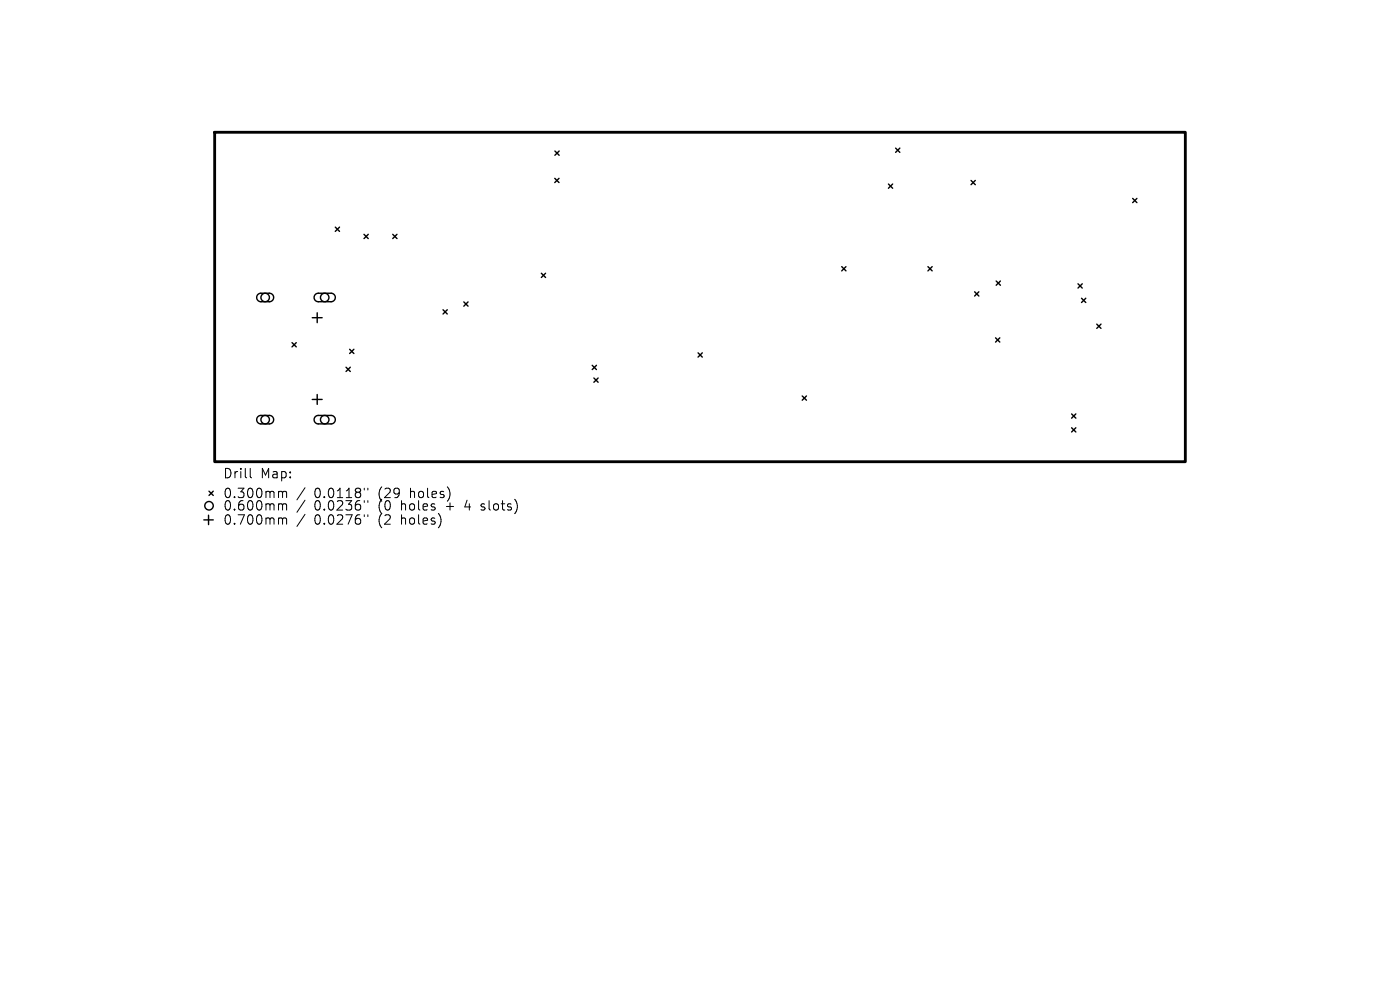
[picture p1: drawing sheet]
<svg xmlns="http://www.w3.org/2000/svg" width="297mm" height="210mm" viewBox="0 0 297 210" stroke-linecap="round" stroke-linejoin="round" font-family="sans-serif">
<defs><g id="words">
<g font-size="2.8">
<text x="47.2" y="101.7">Drill</text>
<text x="55.2" y="101.7">Map:</text>
<text x="47.2" y="105.9">0.300mm</text>
<text x="66.7" y="105.9">0.0118&quot;</text>
<text x="80.4" y="105.9">(29</text>
<text x="87.3" y="105.9">holes)</text>
<text x="47.2" y="108.6">0.600mm</text>
<text x="47.2" y="111.6">0.700mm</text>
<text x="66.7" y="108.6">0.0236&quot;</text>
<text x="66.7" y="111.6">0.0276&quot;</text>
<text x="80.4" y="108.6">(0</text>
<text x="80.4" y="111.6">(2</text>
<text x="85.4" y="108.6">holes</text>
<text x="85.4" y="111.6">holes)</text>
<text x="95.1" y="108.6">+</text>
<text x="99.3" y="108.6">4</text>
<text x="102.9" y="108.6">slots)</text>
</g>
</g></defs>
<path d="M45.5 28.1h206v69.8h-206z" fill="none" stroke="#000" stroke-width=".6"/>
<g fill="none" stroke="#000" stroke-width=".3">
<path d="M117.7 37.8l.9 .9M117.7 32l.9 .9M118.6 37.8l-.9 .9M118.6 32l-.9 .9M188.5 39l.9 .9M189.4 39l-.9 .9M190 31.4l.9 .9M190.9 31.4l-.9 .9M206 38.3l.9 .9M206.9 38.3l-.9 .9M71.1 48.2l.9 .9M72 48.2l-.9 .9"/>
<path d="M77.2 49.7l.9 .9M78.1 49.7l-.9 .9M83.3 49.7l.9 .9M84.2 49.7l-.9 .9M114.8 58l.9 .9M115.7 58l-.9 .9M178.6 56.6l.9 .9M179.5 56.6l-.9 .9M196.9 56.6l.9 .9M197.8 56.6l-.9 .9M211.3 59.6l.9 .9M212.2 59.6l-.9 .9"/>
<path d="M240.3 42.1l.9 .9M241.2 42.1l-.9 .9M54.7 62.5l.6-.3h1.9a.9 .9 0 0 1 .9 .9 .9 .9 0 0 1-.9 .9h-1.8a.9 .9 0 0 1-.9-.6 .9 .9 0 0 1 .2-.9zM62 72.7l.9 .9M62.9 72.7l-.9 .9M66.2 67.4h2.1M66.9 62.5l.6-.3h2.7a.9 .9 0 0 1 .9 .9 .9 .9 0 0 1-.9 .9h-2.7a.9 .9 0 0 1-.8-.6 .9 .9 0 0 1 .2-.9zM67.3 66.3v2.1M73.4 77.9l.9 .9M74.2 74.1l.9 .9M74.3 77.9l-.9 .9M75.1 74.1l-.9 .9"/>
<path d="M94 65.7l.9 .9M94.9 65.7l-.9 .9M98.4 64l.9 .9M99.3 64l-.9 .9M125.6 77.5l.9 .9M126.5 77.5l-.9 .9M148.1 74.9l.9 .9M149 74.9l-.9 .9M206.8 61.9l.9 .9M207.7 61.9l-.9 .9M211.2 71.7l.9 .9M212.1 71.7l-.9 .9"/>
<path d="M228.7 60.2l.9 .9M229.4 63.3l.9 .9M229.6 60.2l-.9 .9M230.3 63.3l-.9 .9M232.7 68.8l.9 .9M233.6 68.8l-.9 .9M54.7 88.4l.6-.3h1.9a.9 .9 0 0 1 .9 .9 .9 .9 0 0 1-.9 .9h-1.8a.9 .9 0 0 1-.9-.5 .9 .9 0 0 1 .2-1zM66.2 84.7h2.1M66.9 88.4l.6-.3h2.7a.9 .9 0 0 1 .9 .9 .9 .9 0 0 1-.9 .9h-2.7a.9 .9 0 0 1-.8-.5 .9 .9 0 0 1 .2-1zM67.3 83.7v2.1M126 80.2l.9 .9M126.9 80.2l-.9 .9"/>
<path d="M170.2 84l.9 .9M171.1 84l-.9 .9M227.3 87.8l.9 .9M227.3 90.7l.9 .9M228.2 87.8l-.9 .9M228.2 90.7l-.9 .9M43.2 110.3h2M44.2 109.3v2M44.3 104.2l.9 .9M45.2 104.2l-.9 .9"/>
<circle cx="56.3" cy="63.1" r=".9"/>
<circle cx="68.9" cy="63.1" r=".9"/>
<circle cx="56.3" cy="89" r=".9"/>
<circle cx="68.9" cy="89" r=".9"/>
<circle cx="44.3" cy="107.3" r=".9"/>
</g>
<g fill="none" stroke="#000" stroke-width=".21">
<path d="M53.1 99.4v1.7l.3 .3M59.4 104.2h.3l.2 .3M59.4 106.9l.4 .1 .1 .2M59.4 109.9l.4 .1 .1 .2M59.9 104.5l.3-.3 .5 .1 .1 1.3M59.9 104.5v1.1M59.9 107.2v1M59.9 110.2v1M59.9 107.2l.3-.3 .5 .1 .1 1.2M59.9 110.2l.3-.3 .5 .1 .1 1.2M64.7 103.5l-1.7 2.5M64.7 106.1l-1.7 2.6"/>
<path d="M64.7 109.1l-1.7 2.6M77.3 103.6v.3M77.3 106.2v.4M77.3 109.2v.4M78 103.6v.3M78 106.2v.4M78 109.2v.4M102 108.1l.2 .1M102.1 107v.4"/>
</g>
<use href="#words"/>
</svg>
